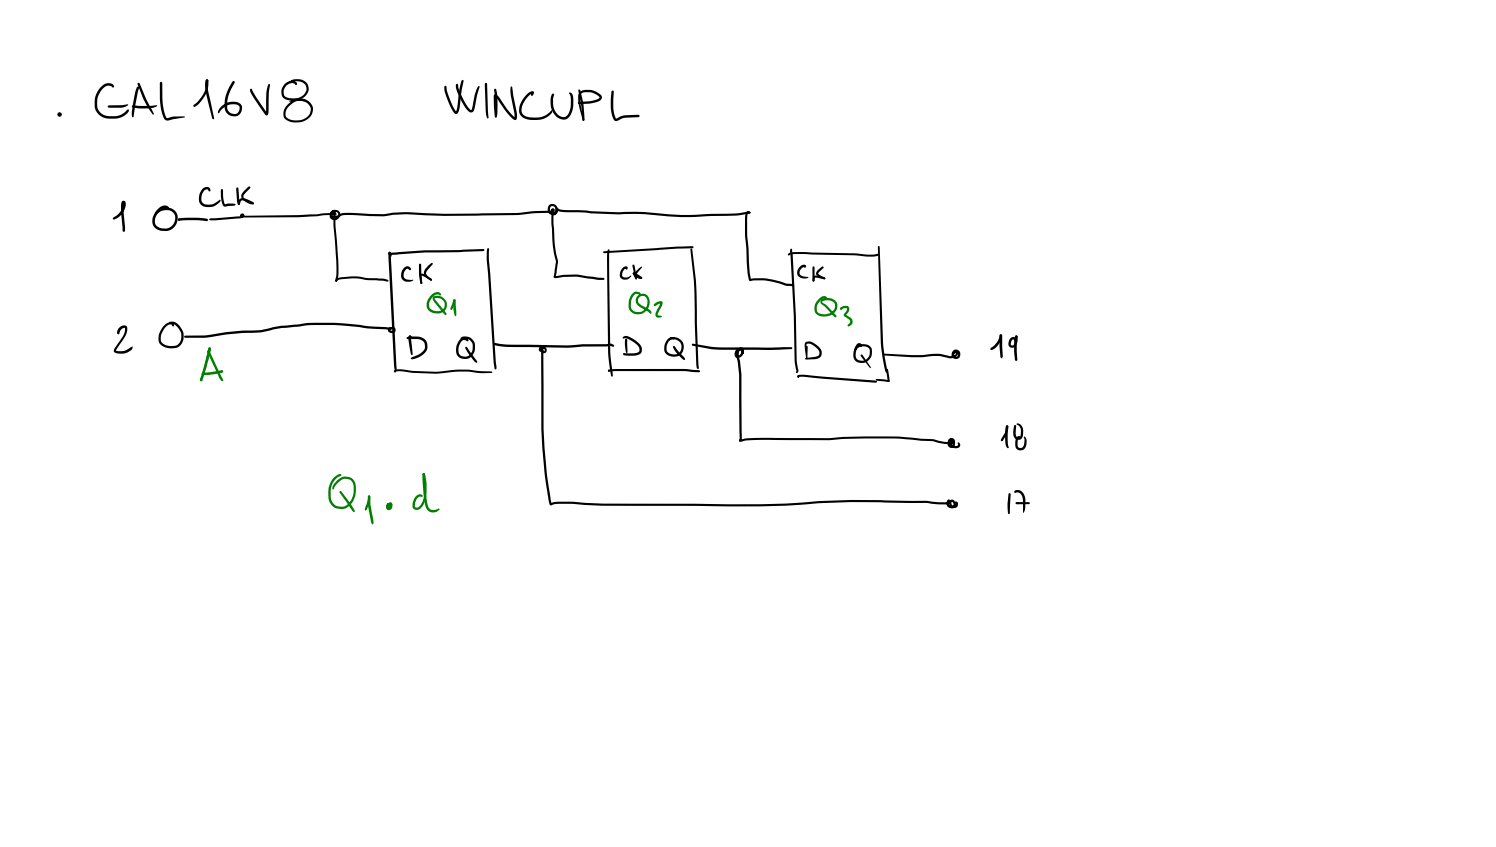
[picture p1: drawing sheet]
<svg xmlns="http://www.w3.org/2000/svg" width="449mm" height="254mm" viewBox="0 0 449 254" stroke-linecap="round" stroke-linejoin="round" font-family="sans-serif">
<g fill="#000">
<circle cx="17.9" cy="34.3" r=".71"/>
<circle cx="72.7" cy="64.7" r=".71"/>
</g>
<g fill="#000">
<path d="M32.4 31.7l4.3-.2 1.6-.3 .2 .2-.9 .6-1.3 .3h-3.7l-.2-.1zM30.4 25.9a2.31 2.31 0 0 1 3.9 0l-.4 .4-.6-.5a2.34 2.34 0 0 0-3 1.4 5.8 5.8 0 0 0-.4 6.3 3.9 3.9 0 0 0 3.2 1.3h1.4a6.8 6.8 0 0 0 3.7-1.8l.2-.3 .2 .3a3 3 0 0 1-2.5 2.3l-3 .3a4.5 4.5 0 0 1-4.7-5.8 6.9 6.9 0 0 1 2-3.9zM39.6 31.7l4.9 .1 2.5-.3 .2 .2a9.1 9.1 0 0 1-5.8 .8l-1.6-.2-.3-.4zM41.1 26.1l.3-.2 .3 .4-1.6 8.7-.3 .2-.2-.2-.1-.7 .2-1.9 .9-4.8zM41.3 24.9l.6 .1 1.8 4.5 2.4 4.6-.1 .3-1.3-1.7-1.6-2.9-1.8-4.5zM48 24.6l.3-.1 .4 .4v4.8a9.8 9.8 0 0 0 1.3 5.7l2-.5h3.2l.3 .2-4.3 .8a1.57 1.57 0 0 1-2.4-1.3l-.5-2.1-.3-2.5zM61.8 23.9a.59 .59 0 0 1 .7 .2 .59 .59 0 0 1 0 .7 9 9 0 0 1-4 7.2h-.4l-.1-.3a12.4 12.4 0 0 0 3.6-4.8zM61.8 23.9l.3-.1 .4 .4-.2 2.4 1.9 8.8-.3 .4-.2-.2-2-8.1-.2-2.5zM69.7 24.5l.4-.2 .3 .4-1 1.8a8.1 8.1 0 0 0-.9 6.8 1.79 1.79 0 0 0 2.3 .9 1.79 1.79 0 0 0 1.1-2.2l-.2-.2a4.2 4.2 0 0 0-5.8 1.8l-.3 .4a.71 .71 0 0 1 .1-1.2 4.3 4.3 0 0 1 6.7-1.3 2.49 2.49 0 0 1-.9 3.1 2.49 2.49 0 0 1-3.3-.5l-.1-.2a6.9 6.9 0 0 1 .1-6.6zM75.1 26.7h.4l1.2 2.2 3.5 5.1h-.5l.1-2.6a15.5 15.5 0 0 1 .6-6l.3-.2 .3 .3-.4 2.3-.1 6.2a.59 .59 0 0 1-.5 .6 .59 .59 0 0 1-.7-.5l-3.8-5.8-.5-1zM85.4 25.2a2.39 2.39 0 0 1 3.7-.3l-.1 .5h-.4l-.1-.2a2.46 2.46 0 0 0-2.9 .9 2.46 2.46 0 0 0 .1 3 4.4 4.4 0 0 0 6.2-2v-.2a2.2 2.2 0 0 0-2-2.4l-3 .1a3.9 3.9 0 0 1 5.2 .4 3.6 3.6 0 0 1-3.3 5.1 4 4 0 0 1-4.1-1.2 3.4 3.4 0 0 1 .7-3.7zM86.8 30.3l1.7-.7h2a3.4 3.4 0 0 1 3.4 2.9 3.4 3.4 0 0 1-2.6 3.8 5.1 5.1 0 0 1-6.1-1.1 4.8 4.8 0 0 1 5-5.6l1 .2 .3 .3-.3 .2-1.1-.1a4.2 4.2 0 0 0-4.3 4.8 4.8 4.8 0 0 0 7.3-1.3 2.65 2.65 0 0 0-2.6-3.4l-2-.1-1.6 .4z"/>
<path d="M133.4 25.8h.4a20.3 20.3 0 0 0 3.1 7.7l.9-6.9 .6-2.4 .4-.3 .3 .4-1.3 8.4a1.08 1.08 0 0 1-1.3 1.4 16.8 16.8 0 0 1-3.2-8.1zM136.8 25.2h.5a17.4 17.4 0 0 0 3.9 7.8l.3-.3 .5-2.1a7.5 7.5 0 0 1 1.7-4.8l.2 .2-.8 2.6-.8 4.2a1.06 1.06 0 0 1-.9 .9 1.06 1.06 0 0 1-1.1-.6 16.3 16.3 0 0 1-3.6-7.6zM145.5 24.9l.3-.1 .3 .4 .5 10.1-.3 .3-.4-.8-.2-1.4zM148.2 28.4a1.46 1.46 0 0 1 1.7 1l2.4 3.6 2.3 2.3-.3 .1v-1.2a24.7 24.7 0 0 1-1.1-8.1l.2-.2 .2 .2 1.5 8.7a.81 .81 0 0 1-.4 1.2 .81 .81 0 0 1-1.1-.5l-1.8-2.1-2.6-3.7-.7-.8 .2-.2v3.3l.3 2.9-.3 .3-.2-.2-.4-3.3zM148.5 34.7h.3l.1 .4-.3 .1zM148.3 26.7l.2-.1a4.3 4.3 0 0 1 .7 2.9v4.1a1.59 1.59 0 0 1-.5 1.6l-.3-.3 .1-4.7zM158 28.3l1.1-.8a.58 .58 0 0 1 .8-.2 .58 .58 0 0 1 .2 .8l-.5 .7-.3-.3 .2-.8 .2 .4a5.4 5.4 0 0 0-3 5.9 3.7 3.7 0 0 0 3.3 1.2 5.9 5.9 0 0 0 5.3-2l.2-.2 .2 .5a5.2 5.2 0 0 1-5.7 2.5 3.6 3.6 0 0 1-4.3-2.5 6.6 6.6 0 0 1 2.3-5.2zM165.5 28.3l.4-.3 .2 .1-.1 1.1a6.5 6.5 0 0 0 .5 4 2.46 2.46 0 0 0 3.5 1.6l.9-1.5 .3-1.7-.1-2.7-.4-.9a.75 .75 0 0 1 .8-.1 .75 .75 0 0 1 .4 .9l.1 2.9a4.6 4.6 0 0 1-2.2 4.1 4.3 4.3 0 0 1-4.7-5l.1-1.4zM173.5 26.9l.3-.1 .3 .2 .8 3.9 .4 4.9-.3 .4-.3-.2-.3-4.1zM173.9 27.6a4.9 4.9 0 0 1 6.7 1.6l-.3 .7-.8 .5a12.6 12.6 0 0 1-6.1 .7v-.4l1-.2a11.6 11.6 0 0 0 5-.8l.4-.5a4.3 4.3 0 0 0-2.9-1.5h-1.2a1.36 1.36 0 0 0-1.7 1.2l.2 2.6 1.1 4.5-.3 .2-.2-.1-1.1-4.1a5.2 5.2 0 0 1 0-4.2zM175 35.7l.3 .3-.2 .2-.4-.2zM183.5 27.2h.5l.1 .3-.1 2a12.4 12.4 0 0 0 .7 5.9l.2 .2 1.4-.8 1.3-.2 3.9-.2 .4 .4-.4 .3-4.4 .3-1.6 .7a1.08 1.08 0 0 1-1.1 .1 1.08 1.08 0 0 1-.6-1l-.6-3.3v-2.5z"/>
<path d="M60.8 56.6a1.34 1.34 0 0 1 2.2 .1l.2 .4-.4 .3-.7-.6a2.81 2.81 0 0 0-1.4 4l.2 .2a4.1 4.1 0 0 0 4.7-.9l.4-.2 .2 .2a2.99 2.99 0 0 1-2 1.7l-.4 .2a3.7 3.7 0 0 1-3.5-.6 3.7 3.7 0 0 1 .5-4.8zM66.3 56.8l.3-.1 .3 .3 .1 2.7 .5 1.6 1.2-.3 1.6 .1 .4 .2-.4 .4-2.5 .2a1.04 1.04 0 0 1-1.2-1.2l-.3-1.9zM70.9 56.3l.3-.1 .3 .3 .4 4.5-.1-.1 .2 .2-.4 .4-.3-.3-.2-1zM36.6 60.4a.86 .86 0 0 1 1.1 .2 .86 .86 0 0 1 0 1.1 5.7 5.7 0 0 1-2.6 3.8l-.9 .4-.3-.1 .1-.6 .7-.4a4.6 4.6 0 0 0 2.2-3.9h.3l-.1 2.8 .4 4.4v1.1l-.4 .3-.3-.3-.5-5.4v-2.4zM47.3 62.8a2.16 2.16 0 0 1 3.3-.7 .35 .35 0 0 1 0 .6 .35 .35 0 0 1-.6-.2h-.1a1.44 1.44 0 0 0-1.9 .6 3.4 3.4 0 0 0-1 4.7 3.3 3.3 0 0 0 4.1 .3 3.3 3.3 0 0 0 1.2-3.8l-.9-1a3.5 3.5 0 0 0-2.9-.1l-2.1 1.4-.1-.2a4.3 4.3 0 0 1 5.3-1.8 3.6 3.6 0 0 1 1.7 3.3 3.6 3.6 0 0 1-2.3 3.1 3.8 3.8 0 0 1-5.3-2.1 5 5 0 0 1 1.6-4.1zM53.5 65.6l.5 .1-.1 .4-.5-.1zM53.5 65.6a25.9 25.9 0 0 1 8.8 .1v.5l-.3 .1-3.1-.3-5.2 .2-.3-.3zM53.5 65.6h.4l.1 .5h-.5zM62.9 65.6l9.8-.9 .3 .3-.3 .3-.7 .2-7.4 .6h-1.6l-.2-.3zM63 65.6l.2 .2-.2 .3-.2-.3zM71.9 59.7a2.08 2.08 0 0 1 2.6 .2l1.5 .8 .1 .5-3-1.1h-.7l-.3 .4a.62 .62 0 0 1-.7 .9l.1-1zM71.6 60.8l.4 .3-.3 .3-.4-.3z"/>
<path d="M72.6 64.5h.2l.8 .4-.9 .1zM73.2 64.8l16.4-.3 10.7-.6 .3 .4v3.4a90.2 90.2 0 0 1 .9 15.1l-.5 1.6a.37 .37 0 0 1-.4-.1 .37 .37 0 0 1 0-.5l.3-1.1a92.2 92.2 0 0 0-.9-14.9v-3.5l.3 .1-10.7 .7-16.2 .1-.2-.1zM73.3 57.2l1.2-1.2h.5v.5l-1.7 1.8-.3 .6a3.1 3.1 0 0 0 2.8 1.9h.3l.1 .3a2.28 2.28 0 0 1-2.7-.7 1.77 1.77 0 0 1-1.1-1.9zM99.2 63.5l.8-.3 .8 .7 .2 .4-.2 .2-.8-.7-.4 .3v.9l.5 .3 1-.2 .3-.6v-.5l-.4-.4h-.9l-.4 .6 .3 .4a4.2 4.2 0 0 0 2.7-.7l2.8-.1 9.5 .4 2.9-.4 3.7-.2 11.7 .5 9.6-.1 12.1-.1 5.5-.6 4.3-.1 1.4 .1 .2 .4-.3 .3-5.6-.1-5.5 .6-12 .2h-9.7l-11.7-.4-3.7 .1-2.9 .5-11.3-.4a2.91 2.91 0 0 0-2.1 .7 1.76 1.76 0 0 1-2.5-.6l.1-1a1.59 1.59 0 0 1 2.8 .2 1.59 1.59 0 0 1-1.8 2.2l-.5-.1a1.52 1.52 0 0 1-.5-2.4zM116.5 75.9l10.8-.8 10.6-.1 7.1-.3 .3 .3-.4 .3-17.5 .4-10.6 .7h-.3zM116.7 75.6l.5 .1 .2 1.2-.5-.1-.4-.9zM116.7 75.6h.5l.1 .3 1.7 34.8-.3 .3-.4-.2-.1-1-1.7-32.1zM125.8 79.2l.2-.1 .3 .3 .4 5.5-.3 .3-.3-.4-.4-2.3zM146.2 74.5h.4l.1 .2v3.3l2.2 31.9v.6l-.3 .3-.3-.3-.2-1.9-2.1-30.5zM164.7 61.5a1.62 1.62 0 0 1 2.1 .1 1.62 1.62 0 0 1 .2 2.1 1.02 1.02 0 0 1-1.4 .9 1.02 1.02 0 0 1-.4-1.6 .59 .59 0 0 1 .7-.5 .59 .59 0 0 1 .4 .7l-.6-.1h.2l-.1 .8h.3a1.45 1.45 0 0 0 .4-1.5l-.3-.5-.7-.1-.4 .3-.1 .7a.94 .94 0 0 0 .9 1.1 .94 .94 0 0 0 .9-1.1l.2 .1-.3-.3a.48 .48 0 0 1 .7-.1 .48 .48 0 0 1 0 .7 1.67 1.67 0 0 1-2.4 1 1.67 1.67 0 0 1-.3-2.6zM165.7 63.5l.4-.1 .3 .3-.4 .3 .2-.1-.2 1.7 .3 6.9 .5 3.4 .6 2.4-.7 4.7-.2-.2h.4a20.3 20.3 0 0 1 9.3 .1l4.8 .4 .3 .3-.3 .3-1.3 .1-3.6-.5a23.3 23.3 0 0 0-9.6-.1l-.3-.1-.1-.3 .7-4.6-.9-4.4-.3-5.4a9.8 9.8 0 0 1 .1-5.1zM166.8 62.4l.2-.1 .9 .5 1.6 .2 16 .7 7.8-.1 11.1 .9 16-.5 4.4-.5 .3 .3-.3 .3-3.7 .5-16.8 .5-11.1-.9-7.7 .1-16.5-.7-1.7-.4-.5-.4z"/>
<path d="M181 75.4l22.3-1.5 4.4-.1 .3 .3-.3 .4h-4.4l-22.1 1.4-.2-.1zM182.4 74.8h.4l.1 .3-.2 7.8 .4 22.9 .7 6.9-.2 .3-.3-.3-.2-1.2-.7-5.7-.3-28.1zM189.8 79.4l.2-.1 .3 .3 .7 3.7-.1 .5-.4-.4zM207.2 74.6l.4 .2 1.2 9.6 .8 26-.3 .3-.3-.2-.1-1.2-.7-23.4zM223.9 63.5l.6-.2 .6 .5-.3 .3-.4-.2-.3 1.3v5.5l.4 4.1a30.3 30.3 0 0 0 .8 9l-.3-.1a18.8 18.8 0 0 1 10.5 1.2l2.4 .3 .3 .3-.3 .4a8.3 8.3 0 0 1-3.9-.8 17.7 17.7 0 0 0-8.9-.8l-.4-.3a14.8 14.8 0 0 1-.7-5.3l-.1-3.9a55.3 55.3 0 0 1-.3-10.4zM224.5 63.7l.3-.2 .3 .4-.3 .2zM236.4 76.1l1.3-.5h3l15.6 .4 4.1 .4 3-.3 .3 .3-.2 .3-.7 .1-1.6 .2-4.9-.4-15.6-.4-3.5 .1a.56 .56 0 0 1-.9 .1zM237.1 74.6l.4 .1 .2 1a421.6 421.6 0 0 1 1.3 32.5l.3 2.2a.84 .84 0 0 1 .3 .9 .84 .84 0 0 1-.8 .5l-.4-3.4a493.2 493.2 0 0 0-1.3-32zM263.4 73.8l.5 .2 1 29.1 1.2 7.8v.7l-.2 .2a20 20 0 0 1-1.4-6.5l-.3-2.2zM49.2 97.6a1.84 1.84 0 0 1 2.9-.4l.1 .4-.3 .3-.4-.5a2.15 2.15 0 0 0-2.5 1.6 4.2 4.2 0 0 0-.7 3.4 4 4 0 0 0 5.4 .6 3.6 3.6 0 0 0 .6-3.2 4.9 4.9 0 0 0-2.1-2.5l-1.2-.2-.3-.3a1.92 1.92 0 0 1 2.5 .2 4.5 4.5 0 0 1 .9 6.6 4.4 4.4 0 0 1-6.5-1.2 5.5 5.5 0 0 1 1.6-4.8zM100.9 83.7l1-.5a19.2 19.2 0 0 1 8 .2l5 .2 1.4 .3 .3 .3-.3 .2-1.4-.2-5.2-.3a18.4 18.4 0 0 0-7.7-.1l-1.2 .7-.3-.3zM116.6 98.2a.37 .37 0 0 1 .7 .1 .37 .37 0 0 1-.4 .5l-.1-.2v.2l.3-.1 .1 .4 .7 .1 .1-.4-.4-.1-.3 .2a.63 .63 0 0 1 .1-.9 .63 .63 0 0 1 .9 .2 1.04 1.04 0 0 1 .1 1.5 1.04 1.04 0 0 1-1.5 0 .88 .88 0 0 1-.3-1.5z"/>
<path d="M121.2 80.3a1.21 1.21 0 0 1 1.8-.1l.3 .5-.1 .3-.2 .1-.6-.5h-.4a1.73 1.73 0 0 0-1 1.6 1.73 1.73 0 0 0 1.1 1.6l1.9 .2-.8 .4-1.2 .1a2.26 2.26 0 0 1-1.8-1.7 2.26 2.26 0 0 1 .9-2.3zM126.1 82.2l.5-.1 .7 .2 1.9 1.1 .4 .6-.5 .1-2.6-1.5 .2 2.3-.2 .2h-.3l-.3-2.4zM126.2 84.7h.4v.4h-.4zM128.5 79.6l.9-.7h.4v.4l-1.6 1.8-.4 .9 .6 1 1.2 .9-.1 .2a2.7 2.7 0 0 1-2.3-2.7zM129.2 83.7l.3 .1v.3l-.4-.1zM186.8 80.3a.82 .82 0 0 1 1.5 .1l-.4 .5-.2-.1-.1-.5 .2 .2-.4 .2a1.68 1.68 0 0 0-.5 2.4l1.2 .1 1.1-.6a.99 .99 0 0 1-1 1.2h-1.1a1.61 1.61 0 0 1-.9-2.6zM189.9 81.8h.4v.4h-.4zM190 81.7l2.3 1.3 .3 .2v.4l-.3 .1-2.4-1.5zM189.9 81.8h.4l.8 1.6-.1 .3-.4-.1-.8-1.5zM190.9 81.2l1.5-1.2 .2 .1-1.6 2.2 .6 .6 .9 .3a.56 .56 0 0 1-.3 .5 .56 .56 0 0 1-.7-.2 1.23 1.23 0 0 1-.9-1.9zM192.1 83.2h.5v.3l-.5 .1zM240 79.9a1.1 1.1 0 0 1 1.8-.1l-.3 .5-.3-.5 .1 .3-.5 .1a1.41 1.41 0 0 0-1 1.7 1.41 1.41 0 0 0 1.6 1.1l1.1 .2a2.7 2.7 0 0 1-3.1-.4 2.25 2.25 0 0 1 .6-2.9z"/>
<path d="M244 82.8l1.2-.1 2.3 .6a.37 .37 0 0 1-.1 .4 .37 .37 0 0 1-.5 0l-2.5-.4a.72 .72 0 0 1-.6 1.1v-1.1zM243.8 80l.2-.1 .3 .3v4l-.3 .3-.3-.3zM247 83.3l.5 .1v.3l-.5-.2zM245.4 80.9l1.2-1 .4 .1v.4l-1.6 1.6 2.1 1.5-.3 .2-1.9-.9a1.01 1.01 0 0 1-.6-1 1.01 1.01 0 0 1 .7-.9zM35.7 98.3a1.37 1.37 0 0 1 2.5-.1 6.3 6.3 0 0 1-2.1 4.9l-1.3 1.8v.3l.4 .1a4.4 4.4 0 0 0 3.9-1.1l.5-.3a.79 .79 0 0 1-.5 1.3 5.1 5.1 0 0 1-4.6 .6l-.4-.5 .1-.5 1.4-2.1a5.6 5.6 0 0 0 1.9-4.3l-.1-.1a1.69 1.69 0 0 0-1.6 1.5l-.3 .5-.4-.5zM55.3 100.7l6.1-.1 6.3-1 4.9-.4 5.4-.2 6.4-1.3 4.2-.4a39.2 39.2 0 0 1 9.3-.5l4.3 .1 7.9 .9 5.7 .3 1.2 .1 .4 .4-.5 .3-6.9-.4a83 83 0 0 0-17.6-1l-7.9 .9-6.5 1.3-5.4 .2-4.8 .4-6 1h-6.3l-.2-.1zM118.2 111l1.7-.3 3.8 .5 7 .3a44.5 44.5 0 0 1 14.1-.2l2.7 .1 .2 .2-.2 .3h-2.7a44.6 44.6 0 0 0-14.1 .2l-7.1-.3-3.3-.5-1.7 .2v-.3l.1 .4-.2 .1-.4-.3zM122 101.2l3-.3a2.91 2.91 0 0 1 3 1.8 2.91 2.91 0 0 1-.8 3.4l-1.1 .8-1.6 .7-1 .1-.3-.2 .2-.3a7.9 7.9 0 0 0 3.6-2 2.15 2.15 0 0 0 .2-2.5 2.15 2.15 0 0 0-2.2-1h-2.7l-.3-.1zM122.7 100.7h.5l.5 .5-.1 .3-.8-.1-.2-.4zM122.8 100.7h.5l.1 .3-.2 .4-.5-.1-.1-.3zM122.6 100.8l.4-.2 .4 .4 .4 5.2-.3 .3-.3-.3-.4-2.5-.3-2zM138.2 101.3l.2-.2a2.87 2.87 0 0 1 4.1 2.5v.9a2.9 2.9 0 0 1-2.3 3.1 2.9 2.9 0 0 1-3.3-1.8 3.7 3.7 0 0 1 2.2-4.5 1.02 1.02 0 0 1 1.3 1l-.2 .1-.7-.4a1.28 1.28 0 0 0-1.5 1 2.56 2.56 0 0 0 .4 3.8 2.34 2.34 0 0 0 3.4-2.3v-1.4a2.61 2.61 0 0 0-2.9-1.7l-.7 .2z"/>
<path d="M139.6 104.1h.5l3 4.2v.4h-.4l-.8-.8-1.7-2.4-.7-1.1zM148.2 102.9l4.1 .4 17.8 .3 4.6-.4h7.2l1.2-.2 .9 .4 .2 .3-.3 .3-.8-.3-1.2 .2h-7.2l-4.6 .4-19.7-.4a2.54 2.54 0 0 1-2.3-.7zM148.2 102.9l.5 .1-.1 .4-.5-.1zM162.4 104.9h.5v.5h-.5zM162.4 104.9h.5l.1 .2v15.4a99.5 99.5 0 0 0 .4 14.6 127.8 127.8 0 0 0 2.1 15.9l-.3-.1 .8-.3a42.9 42.9 0 0 1 9.4 .2l5.3 .2 27.8 .1a361.8 361.8 0 0 0 28.7-.2l5-.3a145.8 145.8 0 0 1 22.1-.6l13.5 .2 4.2 .4h2l.4-.3 .4 .1-.2 .6 .1 .5 1 .3 .3-.2v-.6l-.3-.4h-.2v.8l.8 .2 .4-.7-.2-.3 .4-.2a1.17 1.17 0 0 1 .1 1.7 1.17 1.17 0 0 1-1.8-.1l-.5-1a.99 .99 0 0 1 .9-1.2 .99 .99 0 0 1 1 1.1 1.27 1.27 0 0 1-.6 1.5 1.27 1.27 0 0 1-1.5-.3 1.35 1.35 0 0 1 .2-2.3l.4 .3-.1 .7-1.1 .5-2.9-.1-3.2-.4-13.7-.2a205.7 205.7 0 0 0-24.5 .8l-2.3 .2a195.1 195.1 0 0 1-18.9 .3l-37.7-.2-9.5-.6h-4.3l-1.4 .4a.48 .48 0 0 1-.5 0 .48 .48 0 0 1-.2-.4 122.2 122.2 0 0 1-2.1-16.7l-.3-5.7zM161.9 104.1l.8-.3a1.06 1.06 0 0 1 1.3 1 1.06 1.06 0 0 1-1.3 1 1.14 1.14 0 0 1-.2-1.5l.4-.3h.2l-.1 1.2 .3 .1-.1-.7-.7-.1-.2 .4 .3-.1a.43 .43 0 0 1 .2 .6 .43 .43 0 0 1-.6 .1 .85 .85 0 0 1-.3-1.4zM182.4 111.1l.2-.2 .3 .3-.3 .3zM182.4 111h.5v.4l-.5-.1zM182.5 110.9l2.5-.2 20.3-.1 4.4 .4 .3 .3-.3 .4-4.4-.4-22.7 .1-.2-.2zM186.9 101l.6-.2a6.7 6.7 0 0 1 5 3.7 1.58 1.58 0 0 1-1.3 2l-2.9 .2-1.2-.2-.3-.3 .3-.3 3 .1 1.1-.3a1.18 1.18 0 0 0 .7-1 1.18 1.18 0 0 0-.7-1.1l-.3-.3a6.1 6.1 0 0 0-3.3-1.9l-.8 .1zM187.6 101.6h.5l.1 .3v3.6l-.3 .4a3.4 3.4 0 0 1-.4-2.5zM200.3 101.7l.9-.5 1.1 .1v.4h-.6a2.64 2.64 0 0 0-1.3 4 2.37 2.37 0 0 0 3.1 .3 2.37 2.37 0 0 0 .7-3.1 2.76 2.76 0 0 0-3-1.1 .28 .28 0 0 1-.5 .2 .28 .28 0 0 1 0-.4 2.96 2.96 0 0 1 4.4 2.7 2.96 2.96 0 0 1-4.7 2.3 2.65 2.65 0 0 1-.7-3.9z"/>
<path d="M201.9 103.8l.5 .1 3 3.6v.4h-.4l-2-2-1.1-1.7zM207.6 103.1l7.6 1h22.2l.2 .1v.4a159.4 159.4 0 0 1-18.6 .3l-5.8-.2-5.4-1-.3-.3zM221 104.7a1.16 1.16 0 0 1 1.2-.6 1.16 1.16 0 0 1 1 1l-.1 .8-.3 .3-.3-.3-.1-1.1-.5 .1a1.17 1.17 0 0 0-.7 1.7l.9-.4 .1-1-.4 .1-.2 .9 .8 6.1 .1 19.2-.2 .7-.3-.3 1.3-.4 3.5-.2 21.8 .1 2.4-.2a96.9 96.9 0 0 1 15-.3h3.8l10 .8 3.2 .8 2.4 .2-.2-.7-.3 .5v.8l.6 .4 .3-.5-.2-1.1-.1 .9a1.28 1.28 0 0 0 1.9 .5v-.2a.37 .37 0 0 1 0-.6 .37 .37 0 0 1 .5 .4 1.1 1.1 0 0 1-.3 1.2 1.1 1.1 0 0 1-1.2 .1 1.63 1.63 0 0 1-1.6-1.2 1.63 1.63 0 0 1 .7-1.8l.5 .1 .4 .4v1.3a1.09 1.09 0 0 1-1 1.1 1.09 1.09 0 0 1-1.1-1v-1.2a.89 .89 0 0 1 1.6-.3 .89 .89 0 0 1-.6 1.5l-2.4-.2-3.2-.8-10.8-.8-16 .1-4.3 .4-20.7-.1-4.1 .2-1.3 .3a.54 .54 0 0 1-.8-.1 .54 .54 0 0 1 .2-.8l-.2-19.2-.4-4a3.1 3.1 0 0 1 .3-3.7l.3-.1a1.23 1.23 0 0 1 1.2 .9 1.23 1.23 0 0 1-.6 1.4 1.24 1.24 0 0 1-1.8 .4 1.24 1.24 0 0 1-.2-1.9zM239.2 112.6l2.2-.2 21.1 1.7 .6 .4-.1 .2-.5 .1-21.2-1.8h-1.7v-.2v.5a.44 .44 0 0 1-.4-.2 .44 .44 0 0 1 0-.5zM241.6 102.7a2.22 2.22 0 0 1 2.5 .2 3.4 3.4 0 0 1 2.4 3.3l-.4 .9-1 .5-3.4 .2-.3-.2 .3-.2 3.2-.5 .8-.5a2.01 2.01 0 0 0-1.3-2.5l-1.2-.7-.6-.2a.51 .51 0 0 0-.6 .1 .51 .51 0 0 0-.1 .6l-.1 1.7 .4 1.8-.2 .2-.2-.2-.4-3.2zM241.8 107.1l.2-.1 .1 .3-.1 .1zM241.8 103.8h.4l.1 .2-.1 3.2-.2 .2-.2-.2zM257.1 103.2a.77 .77 0 0 1 1.3 .2l.1 .4-.3 .3-.5-.5a3.5 3.5 0 0 0-.5 4.2 2.37 2.37 0 0 0 3.7-1.8v-1.2l-.5-.5a2.72 2.72 0 0 0-3.7 .8l-.3 .4a2.14 2.14 0 0 1 2.8-2.3l.5 .1a2.13 2.13 0 0 1 1.8 1.4v.2a3.5 3.5 0 0 1-.4 2.5 2.71 2.71 0 0 1-2.9 1.5 2.71 2.71 0 0 1-2.2-2.3l.2-1.9zM258.2 106.4h.5l2.5 3.6-.1 .4-2.9-3.6zM265.1 106.1l11.1 .4a16.6 16.6 0 0 1 8.2 .2h1.4l.9-.5 .1-.3-.5 .2-.1 .5 .3 .4 .5-.1 .4-.5-.2-.7-.5-.2-.3 .2-.3 1.4a.69 .69 0 0 1-.7-.4 .69 .69 0 0 1 .1-.8 1.37 1.37 0 0 1 1.7-.9 1.37 1.37 0 0 1 .9 1.6 1.37 1.37 0 0 1-1.6 1l-.7-.3-.3-.8 .3-.8 .6-.4a.8 .8 0 0 1 1 .6 .8 .8 0 0 1-.6 .9l-.3 .3a2.75 2.75 0 0 1-2.4 .2 16.2 16.2 0 0 0-7.9-.2l-10.9-.5zM266.1 110.6l.2 .1 .2 .7 .3 2.5a.35 .35 0 0 1-.1 .5 .35 .35 0 0 1-.5-.1l-.3-2.6zM262.7 113.7l2.4 .1 1.4 .2 .3 .3-.4 .3-3.4-.4-.3-.3z"/>
<path d="M266.3 114.1h.4l.1 .3-.5 .1zM299.9 100.3a.62 .62 0 0 1 .7 .4 .62 .62 0 0 1-.1 .7 5.5 5.5 0 0 1-3.1 3.6l-.4-.4a7.1 7.1 0 0 0 2.7-3.4zM299.9 100.3h.6l.1 .3 .2 6.4-.3 .1 .2 .2-.2 .1-.4-.4-.3-3.1zM303.1 101.4a.93 .93 0 0 1 1.5 0l.1 .7-.2 .1-.5-.5-.7 .7-.1 1 .5 .2a1.49 1.49 0 0 0 .9-1.6v-1.3l.3-.1 .3 .3a2.58 2.58 0 0 1-1.7 3.4h-.1a1.35 1.35 0 0 1-.7-2.3zM304.6 100.7l.4-.1 .1 .6-.4 .1zM304.6 100.7h.5l.1 .3-.2 .9 .2 6-.4 .4-.4-.4a15.2 15.2 0 0 1 0-6.8zM301.8 127.7a.54 .54 0 0 1 .7 .2 .54 .54 0 0 1-.1 .6l-.5 1.8-1.1 1.9-.5 .1-.1-.4 1.3-2.4zM301.8 127.6l.5 .1v.5h-.5zM301.9 127.6l.4 .1 .1 .2-.1 3.7 .2 2.3a.34 .34 0 0 1-.3 .5 .34 .34 0 0 1-.3-.4 9.8 9.8 0 0 1-.4-4.5zM304.3 127.5h.4l.1 .3-.1 2.5 .5 .8a.68 .68 0 0 0 .8-.1 .68 .68 0 0 0 .2-.7v-1.1a2.22 2.22 0 0 0-1.3-2 1.38 1.38 0 0 1 1.9 1.2l.1 1.9a1.5 1.5 0 0 1-1.7 1.5 1.5 1.5 0 0 1-1.3-1.8zM305.1 131l.5-.2 .5 .2v.4l-.3 .3-.3-.4 .2 .1-.3 .3-.2 .9 .1 1.3 .7 .4a1.07 1.07 0 0 0 1.2-1.1l.1-1.4-.2-.7a.51 .51 0 0 1 .5 0 .51 .51 0 0 1 .2 .5l.1 .4a3.2 3.2 0 0 1-.6 2.6 1.6 1.6 0 0 1-1.9 .4 1.6 1.6 0 0 1-.9-1.7l.1-1.4zM302.6 148h.5l.1 .2-.3 5.7-.3 .3-.2-.3-.2-2.2z"/>
<path d="M304.4 147.2a2.2 2.2 0 0 1 3.1 2.1l.1 1.6a4.4 4.4 0 0 1-.5 2.9l-.2-.1-.1-3.4a2.1 2.1 0 0 0-1.7-2.6h-.8zM304.7 150.7l3.9-.1 .3 .3-.3 .3h-3.7l-.3-.3z"/>
<circle cx="62.1" cy="24.2" r=".37"/>
<circle cx="116.9" cy="75.9" r=".36"/>
<circle cx="166.1" cy="63.7" r=".32"/>
<circle cx="100.8" cy="84.2" r=".3"/>
<circle cx="148.4" cy="103.2" r=".33"/>
</g>
<g fill="#008000">
<path d="M62.6 104.3l.3-.1a.51 .51 0 0 1 .3 .8l-1.6 4.4 .2-1.7z"/>
<path d="M62.6 104.2l.6 .1 .1 .3-.3 1.4-2.2 7.7-.5 .6-.2-.1-.1-.4z"/>
<path d="M60.1 113.8l.3-.1 .3 .3-.1 .2-.4 .1-.2-.3z"/>
<path d="M60.3 112.9h.4v1.1l-.4 .3a.74 .74 0 0 1 0-1.3z"/>
<path d="M62.3 105.2h.4v.4h-.4z"/>
<path d="M62.3 105.2l.3-.1 .3 .3 4.1 8.6-.1 .2h-.5l-.5-.7-3.4-7.3z"/>
<path d="M60.5 111.9l6.1-.9 .4 .4-.6 .5-3.8 .5h-1.8l-.3-.1z"/>
<path d="M129.3 88.6a1.97 1.97 0 0 1 2.8-.7l.1 .6-.2 .1-.5-.3a3.1 3.1 0 0 0-2.5 4.2 2.56 2.56 0 0 0 4.4-.6 2.11 2.11 0 0 0-2.3-2.6l-.7 .2 3.5 4.4v.5h-.5l-3.5-4.3a.8 .8 0 0 1-.1-.9 .8 .8 0 0 1 .8-.5 2.74 2.74 0 0 1 3.4 2.9 2.74 2.74 0 0 1-3.8 2.3 2.67 2.67 0 0 1-2.2-1.7 2.67 2.67 0 0 1 .6-2.8z"/>
<path d="M136 89.9l.3-.1 .3 .3-.9 2.7-.3 .2-.3-.4z"/>
<path d="M136 89.9l.5-.1 .2 .3 .2 4.3-.3 .4a9.8 9.8 0 0 1-.7-4.6z"/>
<path d="M189.8 87.9l1.1-.4 1 .2 .3 .3-.4 .3-.6-.1a1.23 1.23 0 0 0-1.4 .9l-.5 1.2-.1 1.8a2.57 2.57 0 0 0 2.7 1.5 2.57 2.57 0 0 0 2.2-2.1 1.84 1.84 0 0 0-1-2.7 1.37 1.37 0 0 0-1.5 .6 1.37 1.37 0 0 0 .2 1.6l3.2 2 .4 .6-.1 .4-.2 .1-.9-.8-2.2-1.2a2.12 2.12 0 0 1-1.1-2.8 2.15 2.15 0 0 1 2.7-1.1 2.15 2.15 0 0 1 1.3 2.7 3.3 3.3 0 0 1-2.6 3.3 3.3 3.3 0 0 1-3.7-1.9 5.1 5.1 0 0 1 1.2-4.4z"/>
<path d="M196.2 91.2l.6-.4a1.2 1.2 0 0 1 2 0l-1.5 3.6 .1 .2 1.2 .3-1.1 .4a1.03 1.03 0 0 1-.9-.6 1.03 1.03 0 0 1 .2-1.1l1.3-2.8 .1 .2-1.8 .8-.3-.3z"/>
<path d="M245.5 89.8a1.85 1.85 0 0 1 2.2-.9 .58 .58 0 0 1 .2 1l-.7-.4a2.93 2.93 0 0 0-1.7 4.3 3.2 3.2 0 0 0 5-2.5 2.59 2.59 0 0 0-3.9-.7l1.3 .9 2.9 3v.6h-.5l-2.9-3.2-1.1-.7a1.01 1.01 0 0 1-.1-1.1 1.01 1.01 0 0 1 .9-.6 2.84 2.84 0 0 1 4.1 2.2 3.9 3.9 0 0 1-6.5 2.3 3.4 3.4 0 0 1 .8-4.2z"/>
<path d="M252.1 92.3a1.52 1.52 0 0 1 2.6 .3l-.2 1-.8 .9v-.1l1.3 .8a1.45 1.45 0 0 1 .7 1.4 1.45 1.45 0 0 1-1.1 1.3h-.1a.5 .5 0 0 1-.1-.5 .5 .5 0 0 1 .3-.4l.3-.4-.1-.6-1.8-1.4 .3-.8a1.27 1.27 0 0 0 .6-1.3l-.9-.1-.6 .4 .1-.3-.3 .5-.3-.3z"/>
<path d="M100.1 143.3l1.5-1 .7-.1v.5a5.1 5.1 0 0 0-3.1 5.8 3.2 3.2 0 0 0 2.7 3.4 3.2 3.2 0 0 0 3.7-2.4 5 5 0 0 0-.5-5.6 2.94 2.94 0 0 0-4 1.1l-1.2 1.8a1.29 1.29 0 0 1 .3-1.7 4 4 0 0 1 3.4-2.2 3.1 3.1 0 0 1 3.2 3.9 5.3 5.3 0 0 1-4.3 5.8 3.8 3.8 0 0 1-4-4.5 6.3 6.3 0 0 1 1.6-4.8z"/>
<path d="M101.9 147.3l.5 .1 2.7 3.6 1.3 2.1v.4l-.5-.1-.7-.9-3.3-4.8z"/>
<path d="M110.5 148.7a.62 .62 0 0 1 .6 .3 .62 .62 0 0 1-.1 .6l-1 3.3-.5 .1z"/>
<path d="M110.5 148.7l.2-.1 .4 .3 .1 2.6 .9 5.1-.3 .7-.5-.5-.8-4.8z"/>
<path d="M116.1 151a.79 .79 0 0 1 1 .2 .79 .79 0 0 1 0 1 .62 .62 0 0 1-1 .1 .62 .62 0 0 1 .1-.9l.4-.4 .3 .1-.2 .9h-.3v-.5h.2l.1 .7 .2-.1 .1-.6a.47 .47 0 0 1-.3 .5 .47 .47 0 0 1-.6-.2 .47 .47 0 0 1 .3-.6 .72 .72 0 0 1 .8-.6 .72 .72 0 0 1 .5 .9l-.1 .7a.98 .98 0 0 1-1.3 .7 .98 .98 0 0 1-.4-1.5z"/>
<path d="M126.9 142l.5 .1a15.3 15.3 0 0 1-.4 9.3 1.9 1.9 0 0 1-3.1 1 3.3 3.3 0 0 1 2.2-4.2l.7 .5-.2 .3-.4-.1a2.5 2.5 0 0 0-1.7 3.2 1.46 1.46 0 0 0 2-1.2 14 14 0 0 0 .3-8.4z"/>
<path d="M126.8 142l.5-.1 .2 .4-.1 .2-.4 .1-.3-.3z"/>
<path d="M126.8 142.1l.3-.2 .4 .4v2.4a21.1 21.1 0 0 0 1 7.3 2.01 2.01 0 0 0 3.2 .5l.2 .2a2.37 2.37 0 0 1-2.5 .9 2.37 2.37 0 0 1-1.8-1.9l-.6-3.6z"/>
<circle cx="62.5" cy="105.4" r=".29"/>
<circle cx="136.3" cy="90.1" r=".36"/>
</g>
</svg>
